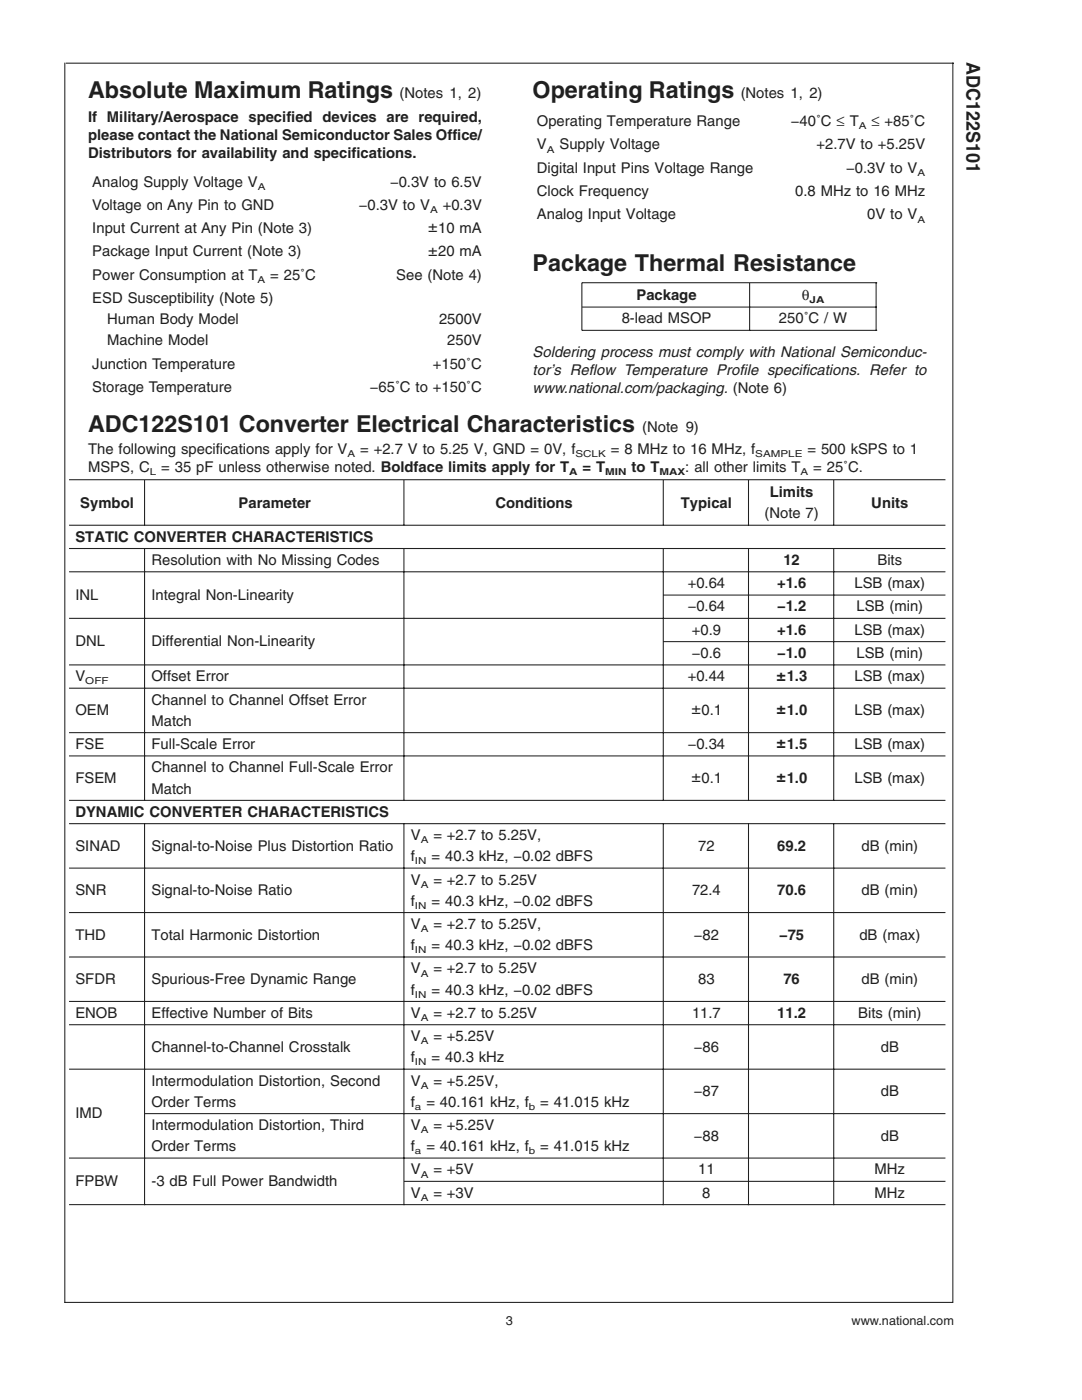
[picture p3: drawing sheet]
<svg xmlns="http://www.w3.org/2000/svg" width="216mm" height="279mm" viewBox="0 0 216 279" stroke-linecap="round" stroke-linejoin="round" font-family="sans-serif">
<defs><g id="words">
<g font-size="4.6" fill="#231f20">
<text x="17.6" y="19.5">Absolute Maximum Ratings</text>
<text x="106.3" y="19.5">Operating Ratings</text>
<text x="106.3" y="54">Package Thermal Resistance</text>
<text x="17.6" y="86.3">ADC122S101 Converter Electrical Characteristics</text>
</g>
<text font-size="3.8" fill="#231f20" x="192.9" y="12.3" transform="rotate(90 192.9 12.3)">ADC122S101</text>
<g font-size="3.3" fill="#231f20">
<text x="85.4" y="46.4">±10 mA</text>
<text x="85.4" y="51">±20 mA</text>
<text x="155" y="135.8">±1.3</text>
<text x="138" y="142.6">±0.1</text>
<text x="155" y="142.6">±1.0</text>
<text x="155" y="149.3">±1.5</text>
<text x="138" y="156.1">±0.1</text>
<text x="155" y="156.1">±1.0</text>
</g>
<g font-size="3" fill="#231f20">
<text x="79.7" y="19.5">(Notes 1, 2)</text>
<text x="147.8" y="19.5">(Notes 1, 2)</text>
<text x="17.6" y="24.3">If Military/Aerospace specified devices are required,</text>
<text x="17.6" y="27.9">please contact the National Semiconductor Sales Office/</text>
<text x="107.1" y="29.8">V</text>
<text x="107.1" y="25.2">Operating Temperature Range</text>
<text x="111.6" y="29.8">Supply Voltage</text>
<text x="157.8" y="25.2">−40˚C ≤ T</text>
<text x="162.9" y="29.8">+2.7V to +5.25V</text>
<text x="173.9" y="25.2">≤ +85˚C</text>
<text x="17.6" y="31.5">Distributors for availability and specifications.</text>
<text x="107.1" y="34.5">Digital Input Pins Voltage Range</text>
<text x="168.9" y="34.5">−0.3V to V</text>
<text x="18.4" y="37.2">Analog Supply Voltage V</text>
<text x="18.4" y="41.9">Voltage on Any Pin to GND</text>
<text x="71.6" y="41.9">−0.3V to V</text>
<text x="77.8" y="37.2">−0.3V to 6.5V</text>
<text x="88.3" y="41.9">+0.3V</text>
<text x="107.1" y="39.1">Clock Frequency</text>
<text x="158.7" y="39.1">0.8 MHz to 16 MHz</text>
<text x="18.4" y="46.5">Input Current at Any Pin (Note 3)</text>
<text x="107.1" y="43.8">Analog Input Voltage</text>
<text x="173" y="43.8">0V to V</text>
<text x="18.4" y="51.2">Package Input Current (Note 3)</text>
<text x="18.4" y="55.8">Power Consumption at T</text>
<text x="53.9" y="55.8">= 25˚C</text>
<text x="79.1" y="55.8">See (Note 4)</text>
<text x="127" y="59.9">Package</text>
<text x="160" y="59.9">θ</text>
<text x="18.4" y="60.5">ESD Susceptibility (Note 5)</text>
<text x="21.4" y="64.7">Human Body Model</text>
<text x="87.6" y="64.7">2500V</text>
<text x="124" y="64.6">8-lead MSOP</text>
<text x="155.4" y="64.6">250˚C / W</text>
<text x="21.4" y="68.9">Machine Model</text>
<text x="89.2" y="68.9">250V</text>
<text x="106.3" y="71.2">Soldering process must comply with National Semiconduc-</text>
<text x="18.4" y="73.6">Junction Temperature</text>
<text x="86.4" y="73.6">+150˚C</text>
<text x="106.3" y="74.8">tor’s Reflow Temperature Profile specifications. Refer to</text>
<text x="18.4" y="78.2">Storage Temperature</text>
<text x="73.8" y="78.2">−65˚C to +150˚C</text>
<text x="106.3" y="78.4">www.national.com/packaging. (Note 6)</text>
<text x="128.2" y="86.3">(Note 9)</text>
<text x="17.6" y="94.2">MSPS, C</text>
<text x="17.6" y="90.6">The following specifications apply for V</text>
<text x="32.2" y="94.2">= 35 pF unless otherwise noted. Boldface limits apply for T</text>
<text x="71.9" y="90.6">= +2.7 V to 5.25 V, GND = 0V, f</text>
<text x="116.2" y="94.2">= T</text>
<text x="121.9" y="90.6">= 8 MHz to 16 MHz, f</text>
<text x="126" y="94.2">to T</text>
<text x="136.7" y="94.2">: all other limits T</text>
<text x="161.1" y="90.6">= 500 kSPS to 1</text>
<text x="162.3" y="94.2">= 25˚C.</text>
<text x="16" y="101.3">Symbol</text>
<text x="47.6" y="101.3">Parameter</text>
<text x="98.9" y="101.3">Conditions</text>
<text x="135.9" y="101.3">Typical</text>
<text x="153.6" y="99.2">Limits</text>
<text x="173.9" y="101.3">Units</text>
<text x="152.5" y="103.4">(Note 7)</text>
<text x="15" y="108.1">STATIC CONVERTER CHARACTERISTICS</text>
<text x="30.2" y="112.7">Resolution with No Missing Codes</text>
<text x="156.3" y="112.7">12</text>
<text x="175.1" y="112.7">Bits</text>
<text x="15" y="119.7">INL</text>
<text x="30.2" y="119.7">Integral Non-Linearity</text>
<text x="137.2" y="117.4">+0.64</text>
<text x="155" y="117.4">+1.6</text>
<text x="170.5" y="117.4">LSB (max)</text>
<text x="137.2" y="122">−0.64</text>
<text x="155" y="122">−1.2</text>
<text x="170.9" y="122">LSB (min)</text>
<text x="15" y="129">DNL</text>
<text x="30.2" y="129">Differential Non-Linearity</text>
<text x="138" y="126.7">+0.9</text>
<text x="138" y="131.3">−0.6</text>
<text x="155" y="126.7">+1.6</text>
<text x="155" y="131.3">−1.0</text>
<text x="170.5" y="126.7">LSB (max)</text>
<text x="170.9" y="131.3">LSB (min)</text>
<text x="15" y="136">V</text>
<text x="30.2" y="136">Offset Error</text>
<text x="137.2" y="136">+0.44</text>
<text x="170.5" y="136">LSB (max)</text>
<text x="15" y="142.7">OEM</text>
<text x="30.2" y="140.6">Channel to Channel Offset Error</text>
<text x="170.5" y="142.7">LSB (max)</text>
<text x="15" y="149.5">FSE</text>
<text x="30.2" y="149.5">Full-Scale Error</text>
<text x="30.2" y="144.8">Match</text>
<text x="137.2" y="149.5">−0.34</text>
<text x="170.5" y="149.5">LSB (max)</text>
<text x="30.2" y="154.1">Channel to Channel Full-Scale Error</text>
<text x="15" y="156.2">FSEM</text>
<text x="30.2" y="158.4">Match</text>
<text x="170.5" y="156.2">LSB (max)</text>
<text x="15" y="163">DYNAMIC CONVERTER CHARACTERISTICS</text>
<text x="82" y="167.7">V</text>
<text x="86.5" y="167.7">= +2.7 to 5.25V,</text>
<text x="15" y="169.8">SINAD</text>
<text x="30.2" y="169.8">Signal-to-Noise Plus Distortion Ratio</text>
<text x="82" y="171.9">f</text>
<text x="86.1" y="171.9">= 40.3 kHz, −0.02 dBFS</text>
<text x="139.3" y="169.8">72</text>
<text x="155.1" y="169.8">69.2</text>
<text x="171.9" y="169.8">dB (min)</text>
<text x="15" y="178.6">SNR</text>
<text x="30.2" y="178.6">Signal-to-Noise Ratio</text>
<text x="82" y="176.5">V</text>
<text x="86.5" y="176.5">= +2.7 to 5.25V</text>
<text x="138.1" y="178.6">72.4</text>
<text x="155.1" y="178.6">70.6</text>
<text x="171.9" y="178.6">dB (min)</text>
<text x="82" y="185.4">V</text>
<text x="82" y="180.7">f</text>
<text x="86.1" y="180.7">= 40.3 kHz, −0.02 dBFS</text>
<text x="86.5" y="185.4">= +2.7 to 5.25V,</text>
<text x="15" y="187.5">THD</text>
<text x="30.2" y="187.5">Total Harmonic Distortion</text>
<text x="82" y="189.6">f</text>
<text x="86.1" y="189.6">= 40.3 kHz, −0.02 dBFS</text>
<text x="138.5" y="187.5">−82</text>
<text x="155.5" y="187.5">−75</text>
<text x="171.5" y="187.5">dB (max)</text>
<text x="15" y="196.4">SFDR</text>
<text x="30.2" y="196.4">Spurious-Free Dynamic Range</text>
<text x="82" y="194.3">V</text>
<text x="86.5" y="194.3">= +2.7 to 5.25V</text>
<text x="139.3" y="196.4">83</text>
<text x="156.3" y="196.4">76</text>
<text x="171.9" y="196.4">dB (min)</text>
<text x="15" y="203.1">ENOB</text>
<text x="30.2" y="203.1">Effective Number of Bits</text>
<text x="82" y="203.1">V</text>
<text x="82" y="198.5">f</text>
<text x="86.1" y="198.5">= 40.3 kHz, −0.02 dBFS</text>
<text x="86.5" y="203.1">= +2.7 to 5.25V</text>
<text x="138.1" y="203.1">11.7</text>
<text x="155.1" y="203.1">11.2</text>
<text x="171.2" y="203.1">Bits (min)</text>
<text x="30.2" y="209.9">Channel-to-Channel Crosstalk</text>
<text x="82" y="207.8">V</text>
<text x="86.5" y="207.8">= +5.25V</text>
<text x="138.5" y="209.9">−86</text>
<text x="175.7" y="209.9">dB</text>
<text x="82" y="212">f</text>
<text x="86.1" y="212">= 40.3 kHz</text>
<text x="30.2" y="216.7">Intermodulation Distortion, Second</text>
<text x="30.2" y="220.9">Order Terms</text>
<text x="82" y="216.7">V</text>
<text x="82" y="220.9">f</text>
<text x="85.1" y="220.9">= 40.161 kHz, f</text>
<text x="86.5" y="216.7">= +5.25V,</text>
<text x="107.8" y="220.9">= 41.015 kHz</text>
<text x="138.5" y="218.8">−87</text>
<text x="175.7" y="218.8">dB</text>
<text x="15" y="223.2">IMD</text>
<text x="30.2" y="225.5">Intermodulation Distortion, Third</text>
<text x="82" y="225.5">V</text>
<text x="86.5" y="225.5">= +5.25V</text>
<text x="138.5" y="227.6">−88</text>
<text x="175.7" y="227.6">dB</text>
<text x="30.2" y="229.7">Order Terms</text>
<text x="82" y="229.7">f</text>
<text x="85.1" y="229.7">= 40.161 kHz, f</text>
<text x="107.8" y="229.7">= 41.015 kHz</text>
<text x="15" y="236.7">FPBW</text>
<text x="30.2" y="236.7">-3 dB Full Power Bandwidth</text>
<text x="82" y="239">V</text>
<text x="82" y="234.4">V</text>
<text x="86.5" y="234.4">= +5V</text>
<text x="86.5" y="239">= +3V</text>
<text x="139.3" y="234.4">11</text>
<text x="140.1" y="239">8</text>
<text x="174.5" y="234.4">MHz</text>
<text x="174.5" y="239">MHz</text>
</g>
<g font-size="2.5" fill="#231f20">
<text x="100.9" y="264.5">3</text>
<text x="169.9" y="264.5">www.national.com</text>
</g>
<g font-size="1.9" fill="#231f20">
<text x="171.3" y="25.8">A</text>
<text x="109.1" y="30.5">A</text>
<text x="183.1" y="35.1">A</text>
<text x="51.5" y="37.9">A</text>
<text x="85.8" y="42.5">A</text>
<text x="183.1" y="44.4">A</text>
<text x="51.4" y="56.4">A</text>
<text x="161.5" y="60.5">JA</text>
<text x="29.9" y="94.8">L</text>
<text x="69.3" y="91.2">A</text>
<text x="113.6" y="94.8">A</text>
<text x="114.8" y="91.2">SCLK</text>
<text x="120.8" y="94.8">MIN</text>
<text x="131.6" y="94.8">MAX</text>
<text x="150.7" y="91.2">SAMPLE</text>
<text x="159.7" y="94.8">A</text>
<text x="17" y="136.6">OFF</text>
<text x="82.8" y="172.5">IN</text>
<text x="83.9" y="168.3">A</text>
<text x="83.9" y="177.2">A</text>
<text x="82.8" y="181.4">IN</text>
<text x="82.8" y="190.3">IN</text>
<text x="83.9" y="186">A</text>
<text x="83.9" y="194.9">A</text>
<text x="82.8" y="199.1">IN</text>
<text x="83.9" y="203.8">A</text>
<text x="83.9" y="208.4">A</text>
<text x="82.8" y="212.6">IN</text>
<text x="82.8" y="221.5">a</text>
<text x="83.9" y="217.3">A</text>
<text x="105.5" y="221.5">b</text>
<text x="83.9" y="226.2">A</text>
<text x="82.8" y="230.4">a</text>
<text x="105.5" y="230.4">b</text>
<text x="83.9" y="235">A</text>
<text x="83.9" y="239.7">A</text>
</g>
</g></defs>
<g fill="none" stroke="#231f20" stroke-width=".21">
<path d="M12.9 12.5v247.5M13.1 12.6h177.2M190.1 12.5v247.5M149.6 56.5v9.5M174.8 56.4v9.5M175 56.4h-58.9v9.5h58.9M116.2 61.3h58.7M13.8 95.7h174.9M28.8 95.8v9M80.6 95.8v9M132.4 95.8v9M149.4 95.8v9"/>
<path d="M166.4 95.8v9M13.8 104.8h174.9M13.8 109.5h174.9M13.8 114.1h174.9M28.8 109.5v50.2M80.6 109.5v50.2M132.4 109.5v50.2M132.5 118.8h56.2M149.4 109.5v50.2M166.4 109.5v50.2M13.8 123.4h174.9M13.8 132.7h174.9"/>
<path d="M13.8 137.3h174.9M132.5 128.1h56.2M13.8 146.2h174.9M13.8 150.9h174.9M13.8 159.7h174.9M13.8 164.4h174.9M13.8 173.2h174.9M28.8 164.4v76.1M80.6 164.4v76.1M132.4 164.4v76.1M149.4 164.4v76.1M166.4 164.4v76.1"/>
<path d="M13.8 182.1h174.9M13.8 191h174.9M13.8 199.9h174.9M13.8 204.5h174.9M13.8 213.4h174.9M13.8 231.1h174.9M29 222.2h159.7M80.7 235.8h108M12.9 259.9h177.2M13.8 240.4h174.9"/>
</g>
<use href="#words"/>
</svg>
